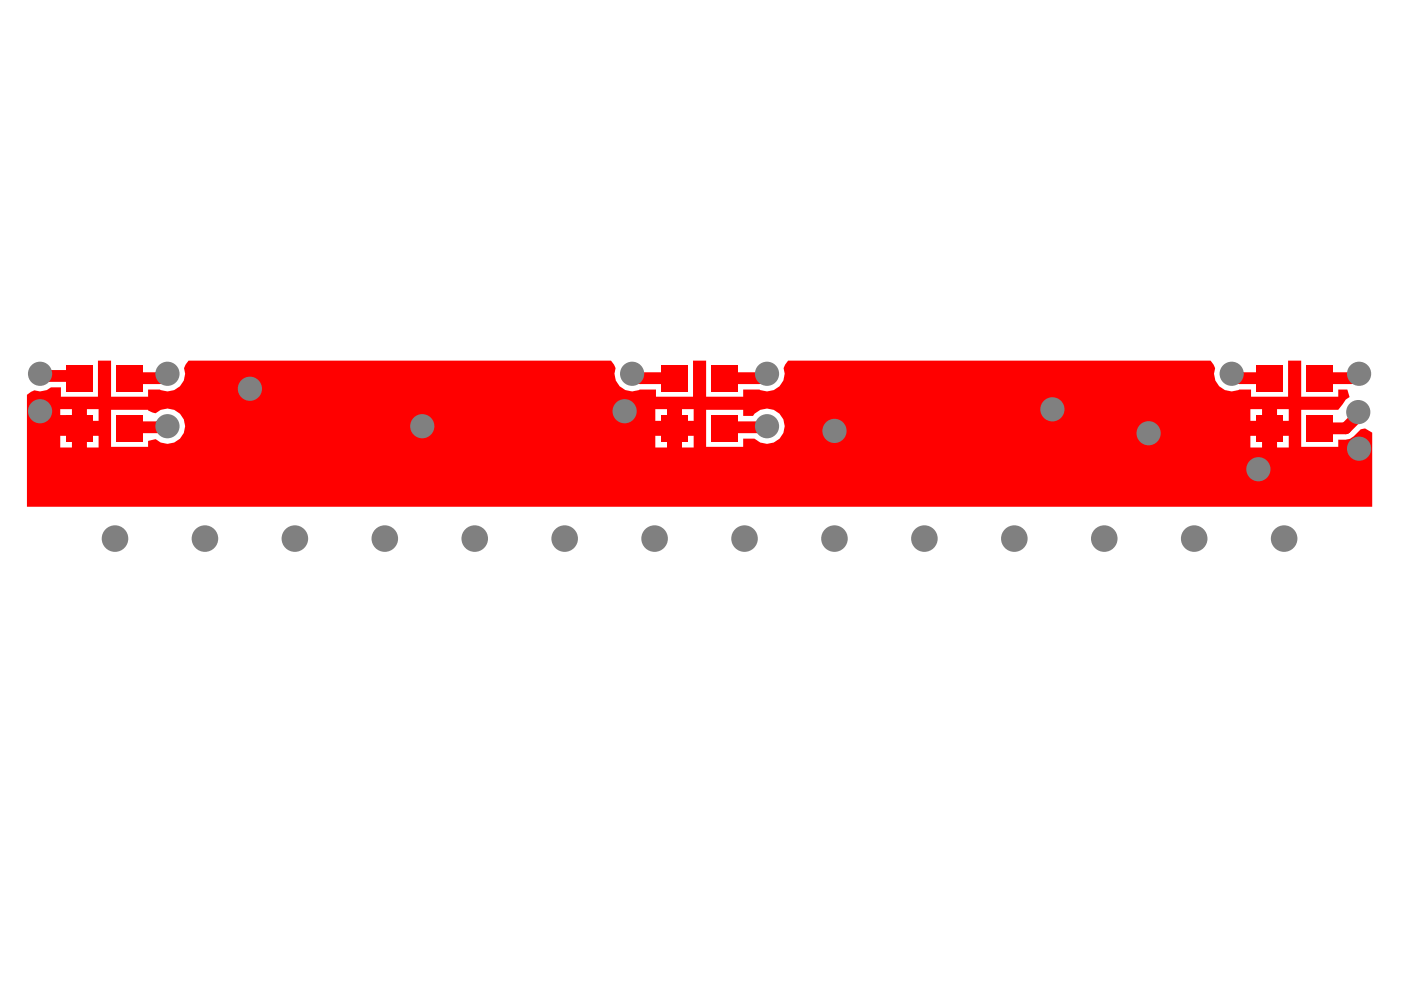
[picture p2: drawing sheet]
<svg xmlns="http://www.w3.org/2000/svg" width="297mm" height="210mm" viewBox="0 0 297 210" stroke-linecap="round" stroke-linejoin="round" font-family="sans-serif">
<path d="M5.7 83.7l1.6-.9 1.2 .2 1.4-.3 .9-.6h2.1v2h7.9v-7.6h2.7v7.6h7.9v-1.5a8.3 8.3 0 0 1 4.1 .4 3.7 3.7 0 0 0 3.5-4.9l1-1.6h89.5l1 1.6a3.7 3.7 0 0 0 1.1 4 3.7 3.7 0 0 0 4.1 .5h3.4v1.5h7.8v-7.6h2.8v7.6h7.9v-1.5h3.4a3.7 3.7 0 0 0 4.1-.5 3.7 3.7 0 0 0 1-4l1-1.6h89.6l.9 1.6a3.7 3.7 0 0 0 1.1 4 3.7 3.7 0 0 0 4.1 .5h2.4v1.5h7.9v-7.6h2.8v7.6h7.8v-1.5h2l.4 1.6-.8 .5-1.6 2.2h-7.8v7.8h7.8v-1.5h1.6l.9-.2 .8-.5 1.5-1.5 .9-.2 1.5 .9v15.7h-285.2zM23.5 86.9v7.8h7.9v-1.2l1.6-.4a3.7 3.7 0 0 0 5.2-.1 3.7 3.7 0 0 0 0-5.2 3.7 3.7 0 0 0-5.2-.2l-.7-.1-.9-.5v-.1zM149.7 86.9v7.8h7.9v-1.7h2.4a3.7 3.7 0 0 0 5.4 0 3.7 3.7 0 0 0-.4-5.4 3.7 3.7 0 0 0-5.3 .6h-2.1v-1.3zM270.8 86.8v2.4h2.4v-2.4zM144.6 86.8v2.4h2.5v-2.4zM18.4 86.8v2.4h2.5v-2.4zM12.8 86.8v2.4h2.5v-2.4zM138.9 86.8v2.4h2.5v-2.4zM265.1 86.8v2.4h2.5v-2.4zM270.8 92.4v2.5h2.4v-2.5zM265.1 92.4v2.5h2.5v-2.5zM144.6 92.4v2.5h2.5v-2.5zM138.9 92.4v2.5h2.5v-2.5zM18.4 92.4v2.5h2.5v-2.5zM12.8 92.4v2.5h2.5v-2.5z" fill="#f00"/>
<path d="M8.5 79.2l.5 .5h7.4l.4 .5M35.5 79.2h-.7l-.9 1h-6.4M134 79.2h.7l1 1h7.3M162.6 79.2h-.7l-.9 1h-7.4M261.1 79.2h.8l.9 1h6.4M288.2 79.2h-.8l-.9 1h-6.7M8.5 87.2h.7l2.1 2.1h4l1.5 1.5M35.5 90.4l-.2 .2h-7.6l-.2 .2M132.4 87.2h.4l3.6 3.6h6.6M162.6 90.4l-.2 .2h-8.5l-.3 .2M269.2 90.8v5.6l-2.4 2.4v.7M288 87.4l-.5 .5v.7l-2.2 2.2h-5.5" fill="none" stroke="#f00" stroke-width="2.5"/>
<g fill="#808080">
<circle cx="253.2" cy="114.2" r="2.82"/>
<circle cx="272.3" cy="114.2" r="2.82"/>
<circle cx="157.9" cy="114.2" r="2.82"/>
<circle cx="176.9" cy="114.2" r="2.82"/>
<circle cx="196" cy="114.2" r="2.82"/>
<circle cx="215.1" cy="114.2" r="2.82"/>
<circle cx="234.1" cy="114.2" r="2.82"/>
<circle cx="119.7" cy="114.2" r="2.82"/>
<circle cx="138.8" cy="114.2" r="2.82"/>
<circle cx="81.6" cy="114.2" r="2.82"/>
<circle cx="100.7" cy="114.2" r="2.82"/>
<circle cx="62.5" cy="114.2" r="2.82"/>
<circle cx="43.5" cy="114.2" r="2.82"/>
<circle cx="24.4" cy="114.2" r="2.82"/>
<circle cx="288" cy="87.4" r="2.57"/>
<circle cx="288.2" cy="95.1" r="2.57"/>
<circle cx="243.5" cy="91.9" r="2.57"/>
<circle cx="223.1" cy="86.8" r="2.57"/>
<circle cx="176.9" cy="91.4" r="2.57"/>
<circle cx="89.5" cy="90.4" r="2.57"/>
<circle cx="53" cy="82.4" r="2.57"/>
<circle cx="8.5" cy="87.2" r="2.57"/>
<circle cx="132.4" cy="87.2" r="2.57"/>
<circle cx="266.8" cy="99.5" r="2.57"/>
<circle cx="162.6" cy="79.2" r="2.57"/>
<circle cx="162.6" cy="90.4" r="2.57"/>
<circle cx="134" cy="79.2" r="2.57"/>
<circle cx="261.1" cy="79.2" r="2.57"/>
<circle cx="288.2" cy="79.2" r="2.57"/>
<circle cx="35.5" cy="90.4" r="2.57"/>
<circle cx="35.5" cy="79.2" r="2.57"/>
<circle cx="8.5" cy="79.2" r="2.57"/>
</g>
<g fill="#f00">
<path d="M266.4 88h5.6v5.6h-5.6z" fill-rule="evenodd"/>
<path d="M266.4 77.4h5.6v5.6h-5.6z" fill-rule="evenodd"/>
<path d="M277 88h5.6v5.6h-5.6z" fill-rule="evenodd"/>
<path d="M277 77.4h5.6v5.6h-5.6z" fill-rule="evenodd"/>
<path d="M140.2 88h5.6v5.6h-5.6z" fill-rule="evenodd"/>
<path d="M140.2 77.4h5.6v5.6h-5.6z" fill-rule="evenodd"/>
<path d="M150.8 88h5.7v5.6h-5.7z" fill-rule="evenodd"/>
<path d="M150.8 77.4h5.7v5.6h-5.7z" fill-rule="evenodd"/>
<path d="M14 88h5.7v5.6h-5.7z" fill-rule="evenodd"/>
<path d="M14 77.4h5.7v5.6h-5.7z" fill-rule="evenodd"/>
<path d="M24.7 88h5.6v5.6h-5.6z" fill-rule="evenodd"/>
<path d="M24.7 77.4h5.6v5.6h-5.6z" fill-rule="evenodd"/>
</g>
</svg>
